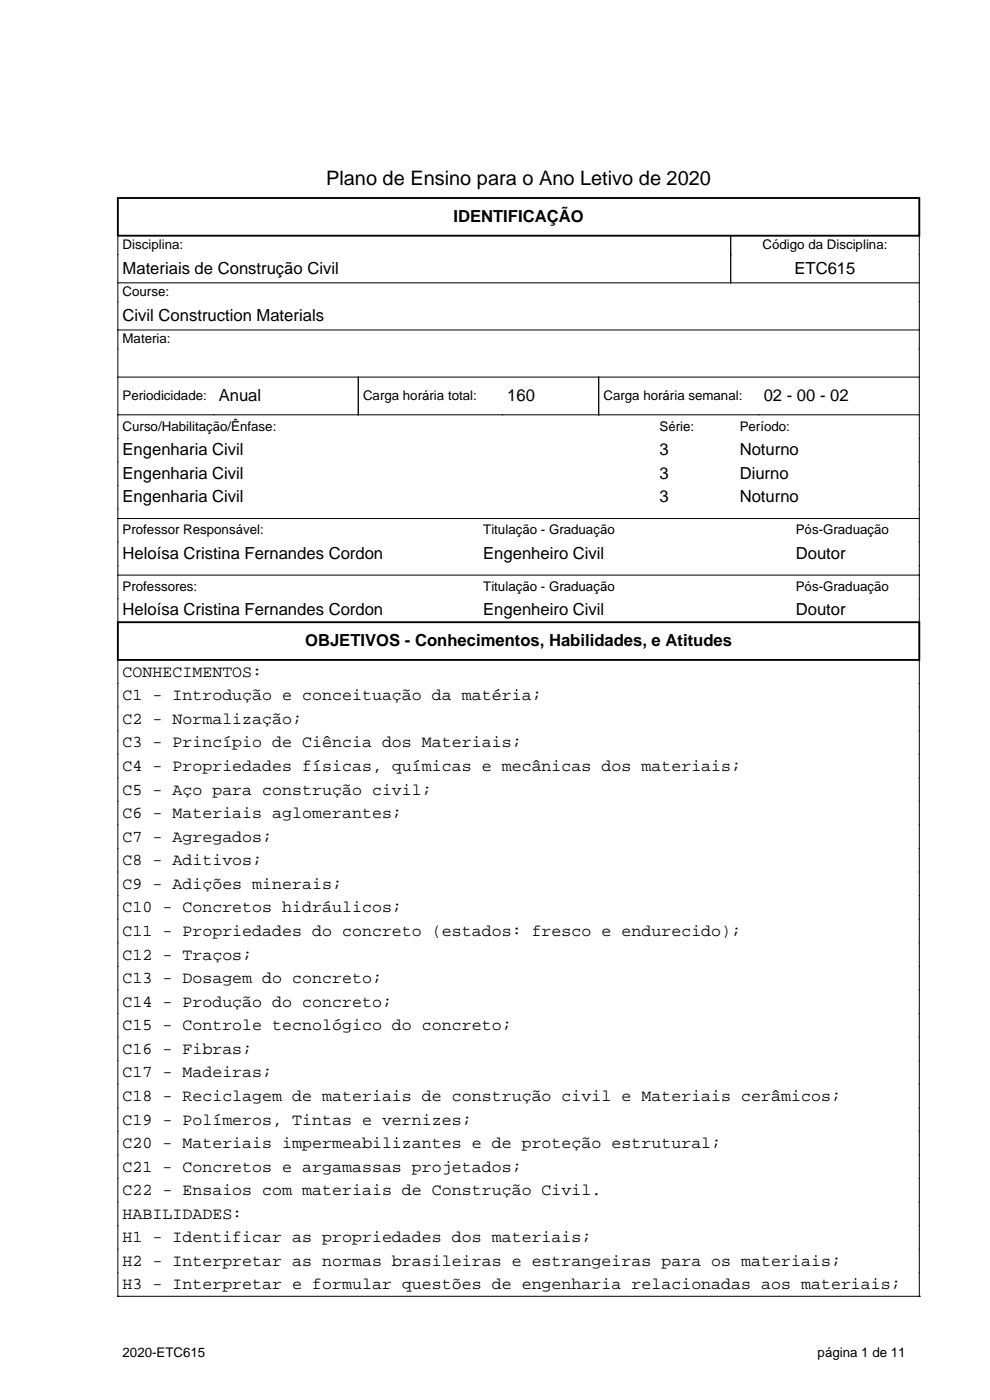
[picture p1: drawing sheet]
<svg xmlns="http://www.w3.org/2000/svg" width="210mm" height="297mm" viewBox="0 0 210 297" stroke-linecap="round" stroke-linejoin="round" font-family="sans-serif">
<defs><g id="words">
<text font-size="4.2" x="69.2" y="39.3">Plano de Ensino para o Ano Letivo de 2020</text>
<g font-size="3.5">
<text x="96.2" y="47.1">IDENTIFICAÇÃO</text>
<text x="26" y="58.1">Materiais de Construção Civil</text>
<text x="168.5" y="58.1">ETC615</text>
<text x="26" y="68.1">Civil Construction Materials</text>
<text x="46.4" y="85.1">Anual</text>
<text x="107.6" y="85.1">160</text>
<text x="162" y="85.1">02 - 00 - 02</text>
<text x="26" y="96.6">Engenharia Civil</text>
<text x="26" y="101.6">Engenharia Civil</text>
<text x="139.9" y="96.6">3</text>
<text x="139.9" y="101.6">3</text>
<text x="156.9" y="96.6">Noturno</text>
<text x="156.9" y="101.6">Diurno</text>
<text x="26" y="106.6">Engenharia Civil</text>
<text x="139.9" y="106.6">3</text>
<text x="156.9" y="106.6">Noturno</text>
<text x="26" y="118.6">Heloísa Cristina Fernandes Cordon</text>
<text x="102.5" y="118.6">Engenheiro Civil</text>
<text x="168.8" y="118.6">Doutor</text>
<text x="26" y="130.6">Heloísa Cristina Fernandes Cordon</text>
<text x="102.5" y="130.6">Engenheiro Civil</text>
<text x="168.8" y="130.6">Doutor</text>
<text x="64.7" y="137.1">OBJETIVOS - Conhecimentos, Habilidades, e Atitudes</text>
<text x="26" y="143.6">CONHECIMENTOS:</text>
<text x="26" y="148.6">C1 - Introdução e conceituação da matéria;</text>
<text x="26" y="153.6">C2 - Normalização;</text>
<text x="26" y="158.6">C3 - Princípio de Ciência dos Materiais;</text>
<text x="26" y="163.6">C4 - Propriedades físicas, químicas e mecânicas dos materiais;</text>
<text x="26" y="168.6">C5 - Aço para construção civil;</text>
<text x="26" y="173.6">C6 - Materiais aglomerantes;</text>
<text x="26" y="178.6">C7 - Agregados;</text>
<text x="26" y="183.6">C8 - Aditivos;</text>
<text x="26" y="188.6">C9 - Adições minerais;</text>
<text x="26" y="193.6">C10 - Concretos hidráulicos;</text>
<text x="26" y="198.6">C11 - Propriedades do concreto (estados: fresco e endurecido);</text>
<text x="26" y="203.6">C12 - Traços;</text>
<text x="26" y="208.6">C13 - Dosagem do concreto;</text>
<text x="26" y="213.6">C14 - Produção do concreto;</text>
<text x="26" y="218.6">C15 - Controle tecnológico do concreto;</text>
<text x="26" y="223.6">C16 - Fibras;</text>
<text x="26" y="228.6">C17 - Madeiras;</text>
<text x="26" y="233.6">C18 - Reciclagem de materiais de construção civil e Materiais cerâmicos;</text>
<text x="26" y="238.6">C19 - Polímeros, Tintas e vernizes;</text>
<text x="26" y="243.6">C20 - Materiais impermeabilizantes e de proteção estrutural;</text>
<text x="26" y="248.6">C21 - Concretos e argamassas projetados;</text>
<text x="26" y="253.6">C22 - Ensaios com materiais de Construção Civil.</text>
<text x="26" y="258.6">HABILIDADES:</text>
<text x="26" y="263.6">H1 - Identificar as propriedades dos materiais;</text>
<text x="26" y="268.6">H2 - Interpretar as normas brasileiras e estrangeiras para os materiais;</text>
<text x="26" y="273.6">H3 - Interpretar e formular questões de engenharia relacionadas aos materiais;</text>
</g>
<g font-size="2.8">
<text x="26" y="52.8">Disciplina:</text>
<text x="161.7" y="52.8">Código da Disciplina:</text>
<text x="26" y="62.8">Course:</text>
<text x="26" y="72.8">Materia:</text>
<text x="26" y="84.8">Periodicidade:</text>
<text x="77" y="84.8">Carga horária total:</text>
<text x="128" y="84.8">Carga horária semanal:</text>
<text x="26" y="91.3">Curso/Habilitação/Ênfase:</text>
<text x="139.9" y="91.3">Série:</text>
<text x="156.9" y="91.3">Período:</text>
<text x="26" y="113.3">Professor Responsável:</text>
<text x="102.5" y="113.3">Titulação - Graduação</text>
<text x="168.8" y="113.3">Pós-Graduação</text>
<text x="26" y="125.3">Professores:</text>
<text x="102.5" y="125.3">Titulação - Graduação</text>
<text x="168.8" y="125.3">Pós-Graduação</text>
<text x="26" y="287.8">2020-ETC615</text>
<text x="173.4" y="287.8">página 1 de 11</text>
</g>
</g></defs>
<path d="M25 42h170v8h-170zM25 132h170v8h-170z" fill="none" stroke="#000" stroke-width=".4"/>
<g fill="none" stroke="#000" stroke-width=".21">
<path d="M25 50v82M155 50v10M195 50v82M25 60h170M25 70h170M25 80h170M76 80v8M127 80v8M25 88h170M25 110h170M25 140v135M25 122h170"/>
<path d="M195 140v135M25 275h.1M25 275h170M195 275h.1"/>
</g>
<use href="#words"/>
</svg>
